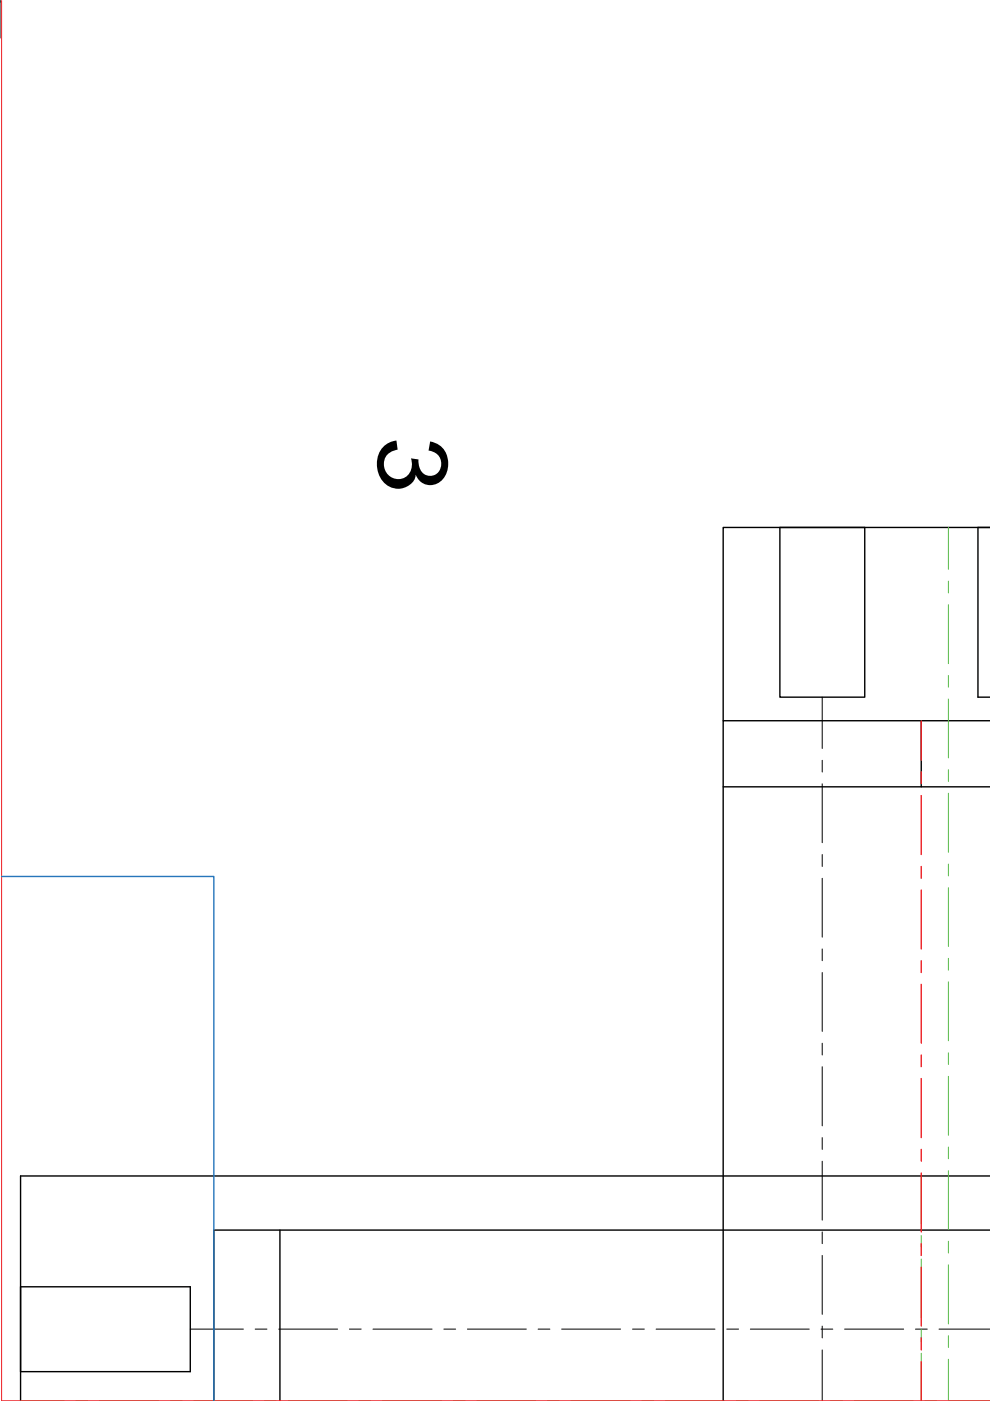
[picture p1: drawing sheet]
<svg xmlns="http://www.w3.org/2000/svg" width="210mm" height="297mm" viewBox="0 0 210 297" stroke-linecap="round" stroke-linejoin="round" font-family="sans-serif">
<defs><g id="words">
<text font-size="21" x="80.3" y="92.7" transform="rotate(90 80.3 92.7)">3</text>
</g></defs>
<!-- layer: 0 -->
<g fill="none" stroke="#58ba48" stroke-width=".21">
<path d="M0 .1v.4M201.1 111.8v8.9M201.1 123.2v2.5M201.1 128.2v12.5M201.1 143.2v2.5M201.1 148.2v12.5M201.1 163.2v2.5M201.1 168.2v12.5M201.1 183.2v2.5M201.1 188.2v12.5M201.1 203.2v2.5M201.1 208.2v12.5"/>
<path d="M201.1 223.2v2.5M201.1 228.2v12.5M195.3 249.3v10.1M201.1 243.2v2.5M201.1 248.2v12.5M195.3 261.9v2.5M195.3 266.9v12.5M201.1 263.2v2.5M201.1 268.2v12.5M4.4 297h9.2M16.1 297h2.5M21.1 297h12.5"/>
<path d="M36.1 297h2.5M41.1 297h12.5M56.1 297h2.5M61.1 297h12.5M76.1 297h2.5M81.1 297h12.5M96.1 297h2.5M101.1 297h12.5M116.1 297h2.5M121.1 297h12.5M136.1 297h2.5M141.1 297h12.5"/>
<path d="M156.1 297h2.5M161.1 297h12.5M176.1 297h2.5M181.1 297h12.5M195.3 281.9v2.5M195.3 286.9v10.1M196.1 297h2.5M201.1 288.2v8.8h8.8M201.1 283.2v2.5"/>
</g>
<g fill="none" stroke="#000" stroke-width=".21">
<path d="M0 .1v8M174.3 147.8v10.9M174.3 161.2v2.5M174.3 166.2v12.5M174.3 181.2v2.5M174.3 186.2v12.5M174.3 201.2v2.5M174.3 206.2v12.5M174.3 221.2v2.5M174.3 226.2v12.5M174.3 241.2v2.5M174.3 246.2v12.5"/>
<path d="M174.3 261.2v2.5M174.3 266.2v12.5M40.3 281.8h11.3M54.1 281.8h2.5M59.1 281.8h12.5M74.1 281.8h2.5M79.1 281.8h12.5M94.1 281.8h2.5M99.1 281.8h12.5M114.1 281.8h2.5M119.1 281.8h12.5M134.1 281.8h2.5"/>
<path d="M139.1 281.8h12.5M154.1 281.8h2.5M159.1 281.8h12.5M174.1 281.8h2.5M174.3 281.2v2.5M174.3 286.2v10.8M179.1 281.8h12.5M194.1 281.8h2.5M199.1 281.8h10.8"/>
</g>
<path d="M165.4 111.8h17.9v36h-17.9zM195.3 152.8v14M209.9 152.8h-56.6v144.2M209.9 147.8h-2.6v-36h2.6h-56.6v41M153.3 166.8h56.6M209.9 249.3h-205.5v47.7M4.4 272.8h35.9v18h-35.9M59.4 260.8v36.2M209.9 260.8h-164.6v36.2" fill="none" stroke="#000" stroke-width=".3"/>
<g fill="none" stroke="#ed1f24" stroke-width=".3">
<path d="M195.3 152.8v8.4M195.3 163.7v2.5M195.3 168.7v12.5M195.3 183.7v2.5M195.3 188.7v12.5M195.3 203.7v2.5M195.3 208.7v12.5M195.3 223.7v2.5M195.3 228.7v12.5M195.3 243.7v2.5M195.3 248.7v12.5M195.3 263.7v2.5"/>
<path d="M195.3 268.7v12.5M195.3 283.7v2.5M195.3 288.7v8.3"/>
</g>
<path d="M.3 .1v296.9h209.6" fill="none" stroke="#ed1f24" stroke-width=".21"/>
<path d="M.3 185.8h45v111.2" fill="none" stroke="#2776bb" stroke-width=".3"/>
<use href="#words"/>
</svg>
